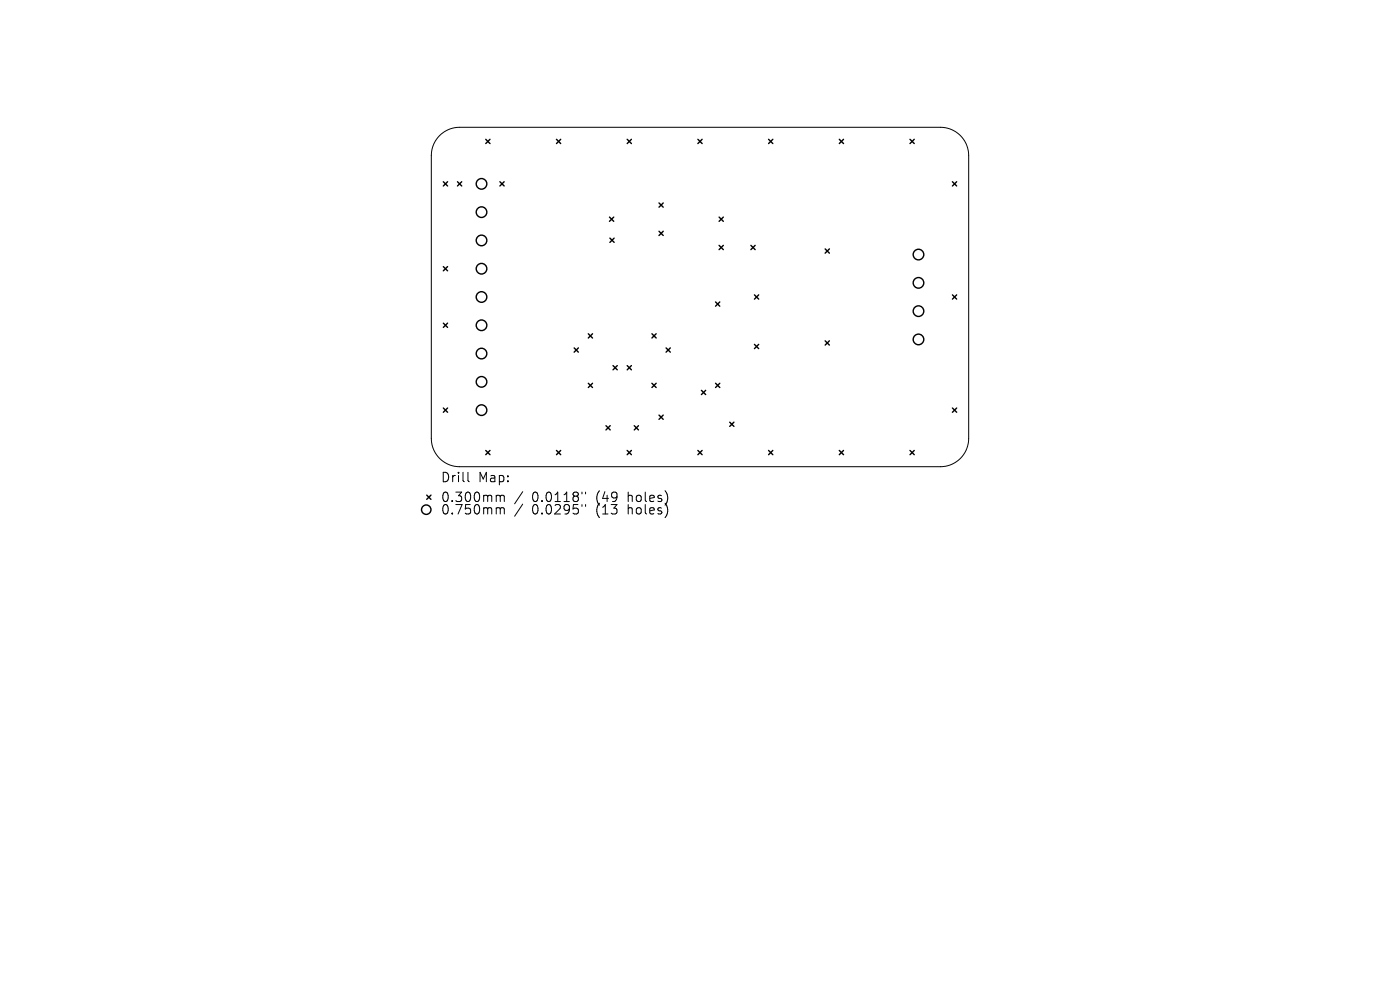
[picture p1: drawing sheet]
<svg xmlns="http://www.w3.org/2000/svg" width="297mm" height="210mm" viewBox="0 0 297 210" stroke-linecap="round" stroke-linejoin="round" font-family="sans-serif">
<defs><g id="words">
<g font-size="2.8">
<text x="93.4" y="102.6">Drill</text>
<text x="93.4" y="106.8">0.300mm</text>
<text x="101.4" y="102.6">Map:</text>
<text x="112.9" y="106.8">0.0118&quot;</text>
<text x="126.6" y="106.8">(49</text>
<text x="133.5" y="106.8">holes)</text>
<text x="93.4" y="109.4">0.750mm</text>
<text x="112.9" y="109.4">0.0295&quot;</text>
<text x="126.6" y="109.4">(13</text>
<text x="133.5" y="109.4">holes)</text>
</g>
</g></defs>
<g fill="none" stroke="#000" stroke-width=".21">
<path d="M93.3 28.8a6 6 0 0 1 4.2-1.8h102a6 6 0 0 1 6 6v60a6 6 0 0 1-6 6h-102a6 6 0 0 1-6-6v-60a6 6 0 0 1 1.8-4.2zM99.3 100.2v1.7l.3 .3M105.6 105.1l.4 .1 .1 .1M105.6 107.7l.4 .1 .1 .2M106.1 105.3l.3-.2 .5 .1 .1 1.2M106.1 105.3v1.1M106.1 108v1M106.1 108l.3-.3 .5 .1 .1 1.2M110.9 104.3l-1.7 2.6M110.9 106.9l-1.7 2.6M123.5 104.4v.4M123.5 107v.4"/>
<path d="M124.2 104.4v.4M124.2 107v.4"/>
</g>
<g fill="none" stroke="#000" stroke-width=".3">
<path d="M94.1 38.6l.9 .9M95 38.6l-.9 .9M97.1 38.6l.9 .9M98 38.6l-.9 .9M103.1 29.6l.9 .9M104 29.6l-.9 .9M106.1 38.6l.9 .9M107 38.6l-.9 .9M118.1 29.6l.9 .9M119 29.6l-.9 .9M133.1 29.6l.9 .9M134 29.6l-.9 .9"/>
<path d="M148.1 29.6l.9 .9M149 29.6l-.9 .9M163.1 29.6l.9 .9M164 29.6l-.9 .9M178.1 29.6l.9 .9M179 29.6l-.9 .9M193.1 29.6l.9 .9M194 29.6l-.9 .9M202.1 38.6l.9 .9M203 38.6l-.9 .9M94.1 56.6l.9 .9M95 56.6l-.9 .9"/>
<path d="M129.3 46.1l.9 .9M129.4 50.5l.9 .9M130.2 46.1l-.9 .9M130.3 50.5l-.9 .9M139.8 43.1l.9 .9M139.8 49.1l.9 .9M140.7 43.1l-.9 .9M140.7 49.1l-.9 .9M152.6 46.1l.9 .9M152.6 52.1l.9 .9M153.5 46.1l-.9 .9M153.5 52.1l-.9 .9"/>
<path d="M159.3 52.1l.9 .9M160.2 52.1l-.9 .9M175.1 52.8l.9 .9M176 52.8l-.9 .9M94.1 68.6l.9 .9M95 68.6l-.9 .9M121.8 73.8l.9 .9M122.7 73.8l-.9 .9M124.8 70.8l.9 .9M125.7 70.8l-.9 .9M130.1 77.6l.9 .9M131 77.6l-.9 .9"/>
<path d="M133.1 77.6l.9 .9M134 77.6l-.9 .9M138.3 70.8l.9 .9M139.2 70.8l-.9 .9M141.3 73.8l.9 .9M142.2 73.8l-.9 .9M151.8 64.1l.9 .9M152.7 64.1l-.9 .9M160.1 62.6l.9 .9M160.1 73.1l.9 .9M161 73.1l-.9 .9M161 62.6l-.9 .9"/>
<path d="M175.1 72.3l.9 .9M176 72.3l-.9 .9M202.1 62.6l.9 .9M203 62.6l-.9 .9M94.1 86.6l.9 .9M95 86.6l-.9 .9M103.1 95.6l.9 .9M104 95.6l-.9 .9M118.1 95.6l.9 .9M119 95.6l-.9 .9M124.8 81.3l.9 .9M125.7 81.3l-.9 .9"/>
<path d="M128.6 90.3l.9 .9M129.5 90.3l-.9 .9M133.1 95.6l.9 .9M134 95.6l-.9 .9M134.6 90.3l.9 .9M135.5 90.3l-.9 .9M138.3 81.3l.9 .9M139.2 81.3l-.9 .9M139.8 88.1l.9 .9M140.7 88.1l-.9 .9M148.1 95.6l.9 .9M148.8 82.8l.9 .9"/>
<path d="M149 95.6l-.9 .9M149.7 82.8l-.9 .9M151.8 81.3l.9 .9M152.7 81.3l-.9 .9M154.8 89.6l.9 .9M155.7 89.6l-.9 .9M163.1 95.6l.9 .9M164 95.6l-.9 .9M178.1 95.6l.9 .9M179 95.6l-.9 .9M193.1 95.6l.9 .9M194 95.6l-.9 .9"/>
<path d="M202.1 86.6l.9 .9M203 86.6l-.9 .9M90.5 105l.9 .9M91.4 105l-.9 .9"/>
<circle cx="102.2" cy="39" r="1.12"/>
<circle cx="102.2" cy="45" r="1.12"/>
<circle cx="102.2" cy="51" r="1.12"/>
<circle cx="102.2" cy="57" r="1.12"/>
<circle cx="194.9" cy="54" r="1.12"/>
<circle cx="102.2" cy="63" r="1.12"/>
<circle cx="102.2" cy="69" r="1.12"/>
<circle cx="102.2" cy="75" r="1.12"/>
<circle cx="194.9" cy="60" r="1.12"/>
<circle cx="194.9" cy="66" r="1.12"/>
<circle cx="194.9" cy="72" r="1.12"/>
<circle cx="102.2" cy="81" r="1.12"/>
<circle cx="102.2" cy="87" r="1.12"/>
<circle cx="90.4" cy="108.1" r="1"/>
</g>
<use href="#words"/>
</svg>
